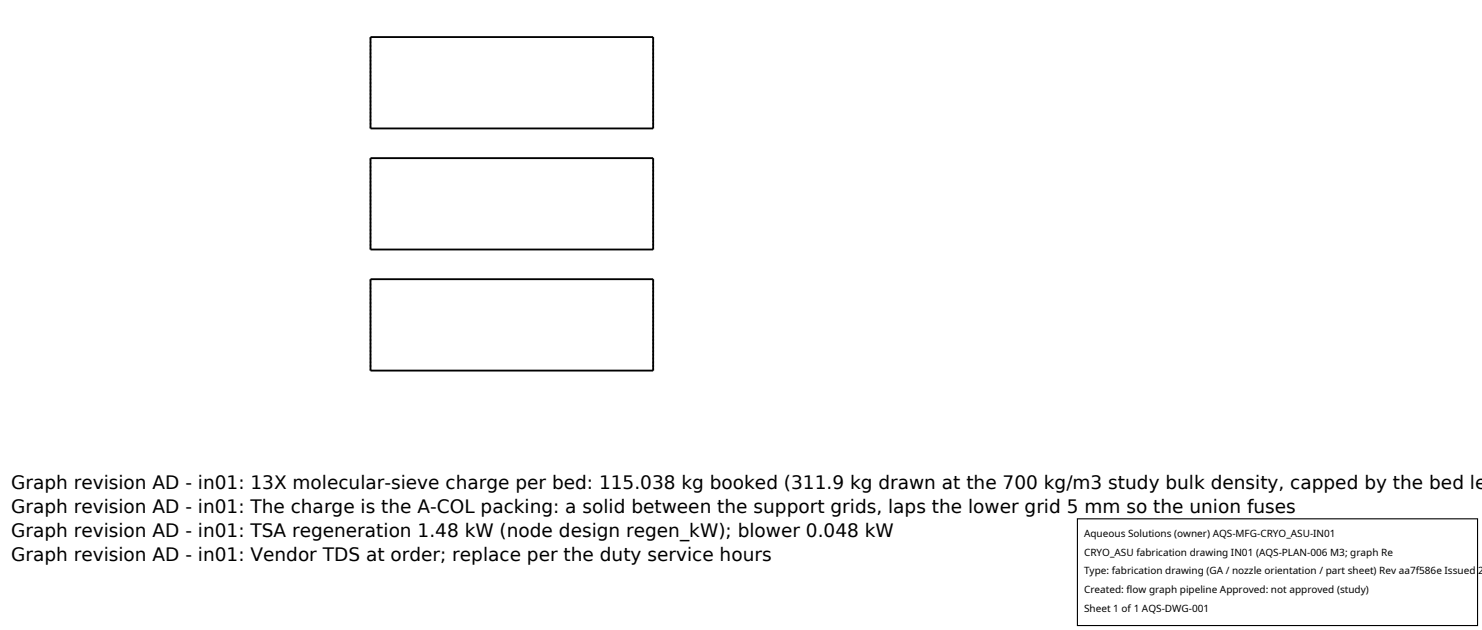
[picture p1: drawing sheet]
<svg xmlns="http://www.w3.org/2000/svg" width="212mm" height="90mm" viewBox="0 0 212 90" stroke-linecap="round" stroke-linejoin="round" font-family="sans-serif">
<defs><g id="words">
<g font-size="2.6">
<text x="1.6" y="69.8">Graph revision AD - in01: 13X molecular-sieve charge per bed: 115.038 kg booked (311.9 kg drawn at the 700 kg/m3 study bulk density, capped by the bed le</text>
<text x="1.6" y="73.3">Graph revision AD - in01: The charge is the A-COL packing: a solid between the support grids, laps the lower grid 5 mm so the union fuses</text>
<text x="1.6" y="76.7">Graph revision AD - in01: TSA regeneration 1.48 kW (node design regen_kW); blower 0.048 kW</text>
<text x="1.6" y="80.2">Graph revision AD - in01: Vendor TDS at order; replace per the duty service hours</text>
</g>
<g font-size="1.4">
<text x="154.8" y="76.6">Aqueous Solutions (owner) AQS-MFG-CRYO_ASU-IN01</text>
<text x="154.8" y="79.3">CRYO_ASU fabrication drawing IN01 (AQS-PLAN-006 M3; graph Re</text>
<text x="154.8" y="82">Type: fabrication drawing (GA / nozzle orientation / part sheet) Rev aa7f586e Issued 2</text>
<text x="154.8" y="84.7">Created: flow graph pipeline Approved: not approved (study)</text>
<text x="154.8" y="87.4">Sheet 1 of 1 AQS-DWG-001</text>
</g>
</g></defs>
<path d="M52.9 18.3v-13M93.3 18.3v-13M52.9 35.6v-13M93.3 35.6v-13M52.9 52.9v-13M93.3 52.9v-13" fill="none" stroke="#a0a0a0" stroke-width=".26" stroke-dasharray=".3 .3" stroke-linecap="butt"/>
<path d="M52.9 5.3h40.4v13h-40.4zM52.9 39.9h40.4v13h-40.4zM52.9 22.6h40.4v13h-40.4z" fill="none" stroke="#000" stroke-width=".26"/>
<path d="M153.9 74.1h57.1v15.2h-57.1z" fill="#fff" stroke="#000" stroke-width=".16"/>
<use href="#words"/>
</svg>
